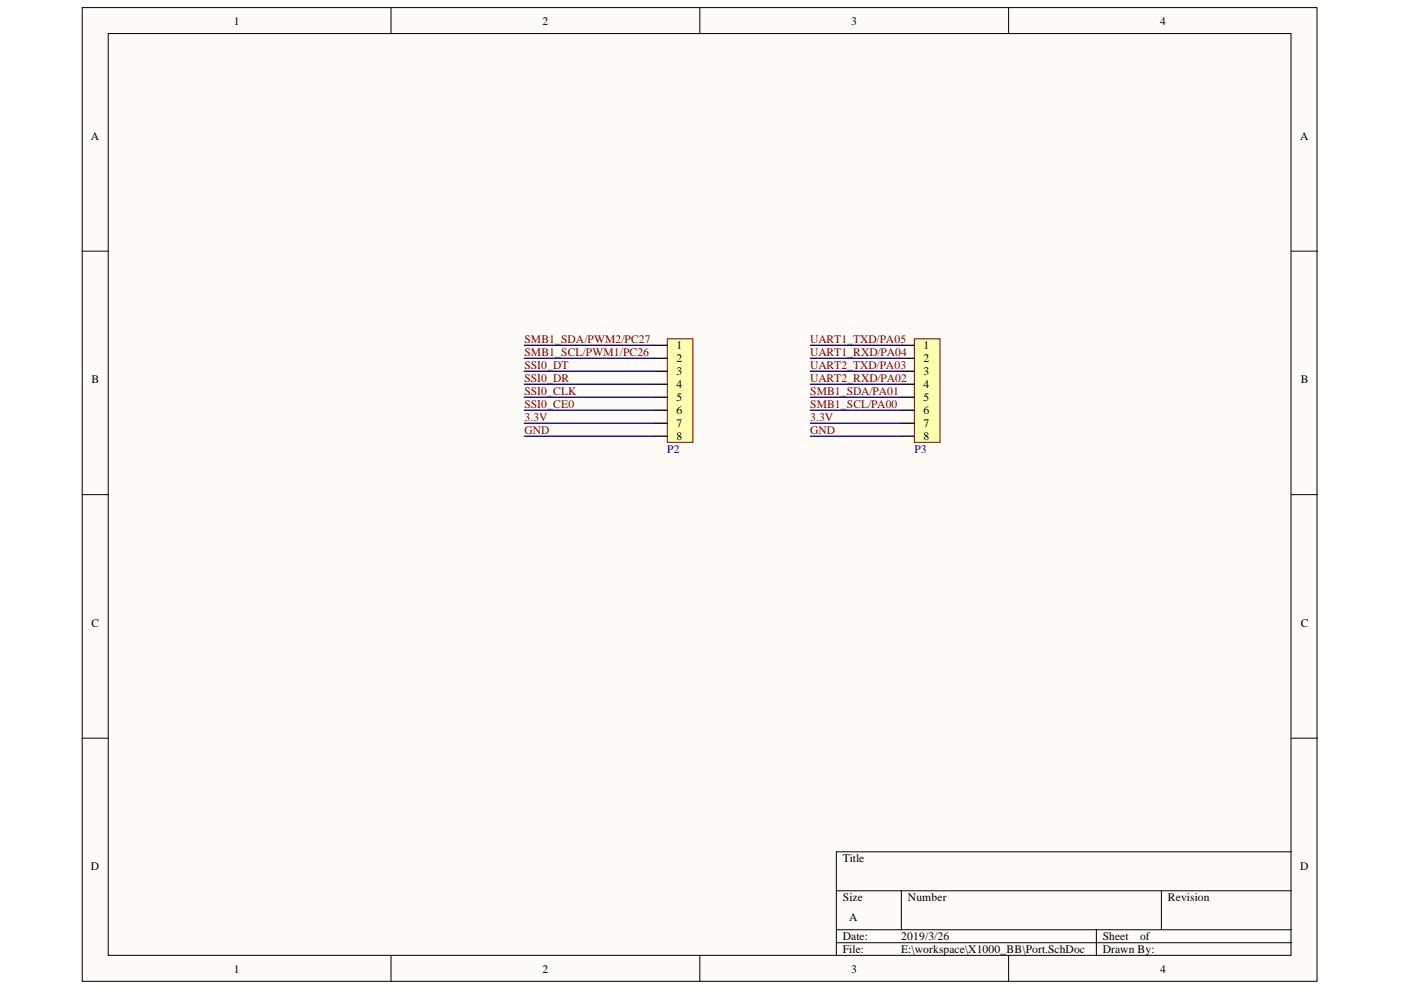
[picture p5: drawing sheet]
<svg xmlns="http://www.w3.org/2000/svg" width="297mm" height="210mm" viewBox="0 0 297 210" stroke-linecap="round" stroke-linejoin="round" font-family="sans-serif">
<defs><g id="words">
<g font-size="2.5">
<text x="49.6" y="5.2">1</text>
<text x="115" y="5.2">2</text>
<text x="180.5" y="5.2">3</text>
<text x="246" y="5.2">4</text>
<text x="19.3" y="29.7">A</text>
<text x="275.7" y="29.7">A</text>
<text x="143.4" y="74.1">1</text>
<text x="143.4" y="76.8">2</text>
<text x="195.8" y="74.1">1</text>
<text x="195.8" y="76.8">2</text>
<text x="19.4" y="81.2">B</text>
<text x="143.4" y="79.6">3</text>
<text x="143.4" y="82.3">4</text>
<text x="195.8" y="79.6">3</text>
<text x="195.8" y="82.3">4</text>
<text x="275.8" y="81.2">B</text>
<text x="143.4" y="85">5</text>
<text x="143.4" y="87.8">6</text>
<text x="195.8" y="85">5</text>
<text x="195.8" y="87.8">6</text>
<text x="143.4" y="90.5">7</text>
<text x="143.4" y="93.3">8</text>
<text x="195.8" y="90.5">7</text>
<text x="195.8" y="93.3">8</text>
<text x="19.4" y="132.9">C</text>
<text x="275.8" y="132.9">C</text>
<text x="19.3" y="184.6">D</text>
<text x="178.7" y="182.8">Title</text>
<text x="275.7" y="184.6">D</text>
<text x="178.7" y="191.1">Size</text>
<text x="192.5" y="191.1">Number</text>
<text x="247.6" y="191.1">Revision</text>
<text x="180.1" y="195.2">A</text>
<text x="178.7" y="199.4">Date:</text>
<text x="178.7" y="202.1">File:</text>
<text x="191.1" y="199.4">2019/3/26</text>
<text x="191.1" y="202.1">E:\workspace\X1000_BB\Port.SchDoc</text>
<text x="233.8" y="199.4">Sheet</text>
<text x="233.8" y="202.1">Drawn By:</text>
<text x="241.7" y="199.4">of</text>
<text x="49.6" y="206.2">1</text>
<text x="115" y="206.2">2</text>
<text x="180.5" y="206.2">3</text>
<text x="246" y="206.2">4</text>
</g>
<g font-size="2.5" fill="#800000">
<text x="111.2" y="72.7">SMB1_SDA/PWM2/PC27</text>
<text x="111.2" y="75.4">SMB1_SCL/PWM1/PC26</text>
<text x="171.8" y="72.7">UART1_TXD/PA05</text>
<text x="171.8" y="75.4">UART1_RXD/PA04</text>
<text x="111.2" y="78.2">SSI0_DT</text>
<text x="111.2" y="80.9">SSI0_DR</text>
<text x="111.2" y="83.7">SSI0_CLK</text>
<text x="171.8" y="78.2">UART2_TXD/PA03</text>
<text x="171.8" y="80.9">UART2_RXD/PA02</text>
<text x="171.8" y="83.7">SMB1_SDA/PA01</text>
<text x="111.2" y="86.4">SSI0_CE0</text>
<text x="111.2" y="89.2">3.3V</text>
<text x="171.8" y="86.4">SMB1_SCL/PA00</text>
<text x="171.8" y="89.2">3.3V</text>
<text x="111.2" y="92">GND</text>
<text x="171.8" y="92">GND</text>
</g>
<g font-size="2.5" fill="#000080">
<text x="141.5" y="96">P2</text>
<text x="193.9" y="96">P3</text>
</g>
</g></defs>
<g fill="#fffcf8" stroke="#000" stroke-width=".21">
<path d="M17.4 1.6h261.8v206.5h-261.8z"/>
<path d="M22.9 7.1h250.8v195.5h-250.8z"/>
</g>
<g fill="none" stroke="#000" stroke-width=".21">
<path d="M82.9 1.6v5.5M148.4 1.6v5.5M213.8 1.6v5.5M17.4 53.2h5.5M273.8 53.2h5.5M17.4 104.9h5.5M273.8 104.9h5.5M17.4 156.5h5.5M273.8 156.5h5.5M177.3 188.9h96.5M177.3 197.1h96.5M177.3 199.9h96.5"/>
<path d="M191.1 188.9v8.2M232.5 197.1v5.5M246.2 188.9v8.2M273.8 180.6h-96.5v22M82.9 202.6v5.5M148.4 202.6v5.5M213.8 202.6v5.5"/>
</g>
<path d="M141.5 71.8h5.4v22h-5.4z" fill="#ffffb0" stroke="#800000" stroke-width=".21"/>
<path d="M138.7 73.2h2.8M138.7 76h2.8M138.7 78.7h2.8M138.7 81.5h2.8M138.7 84.2h2.8M138.7 87h2.8M138.7 89.7h2.8M138.7 92.5h2.8" fill="none" stroke="#000" stroke-width=".28"/>
<path d="M193.9 71.8h5.4v22h-5.4z" fill="#ffffb0" stroke="#800000" stroke-width=".21"/>
<path d="M191.1 73.2h2.8M191.1 76h2.8M191.1 78.7h2.8M191.1 81.5h2.8M191.1 84.2h2.8M191.1 87h2.8M191.1 89.7h2.8M191.1 92.5h2.8" fill="none" stroke="#000" stroke-width=".28"/>
<g fill="none" stroke="#000080" stroke-width=".28">
<path d="M111.2 73.2h27.5M111.2 76h27.5M111.2 78.7h27.5M171.8 73.2h19.3M171.8 76h19.3M171.8 78.7h19.3M111.2 81.5h27.5M111.2 84.2h27.5M111.2 87h27.5M111.2 89.7h27.5M111.2 92.5h27.5M171.8 81.5h19.3"/>
<path d="M171.8 84.2h19.3M171.8 87h19.3M171.8 89.7h19.3M171.8 92.5h19.3"/>
</g>
<use href="#words"/>
</svg>
